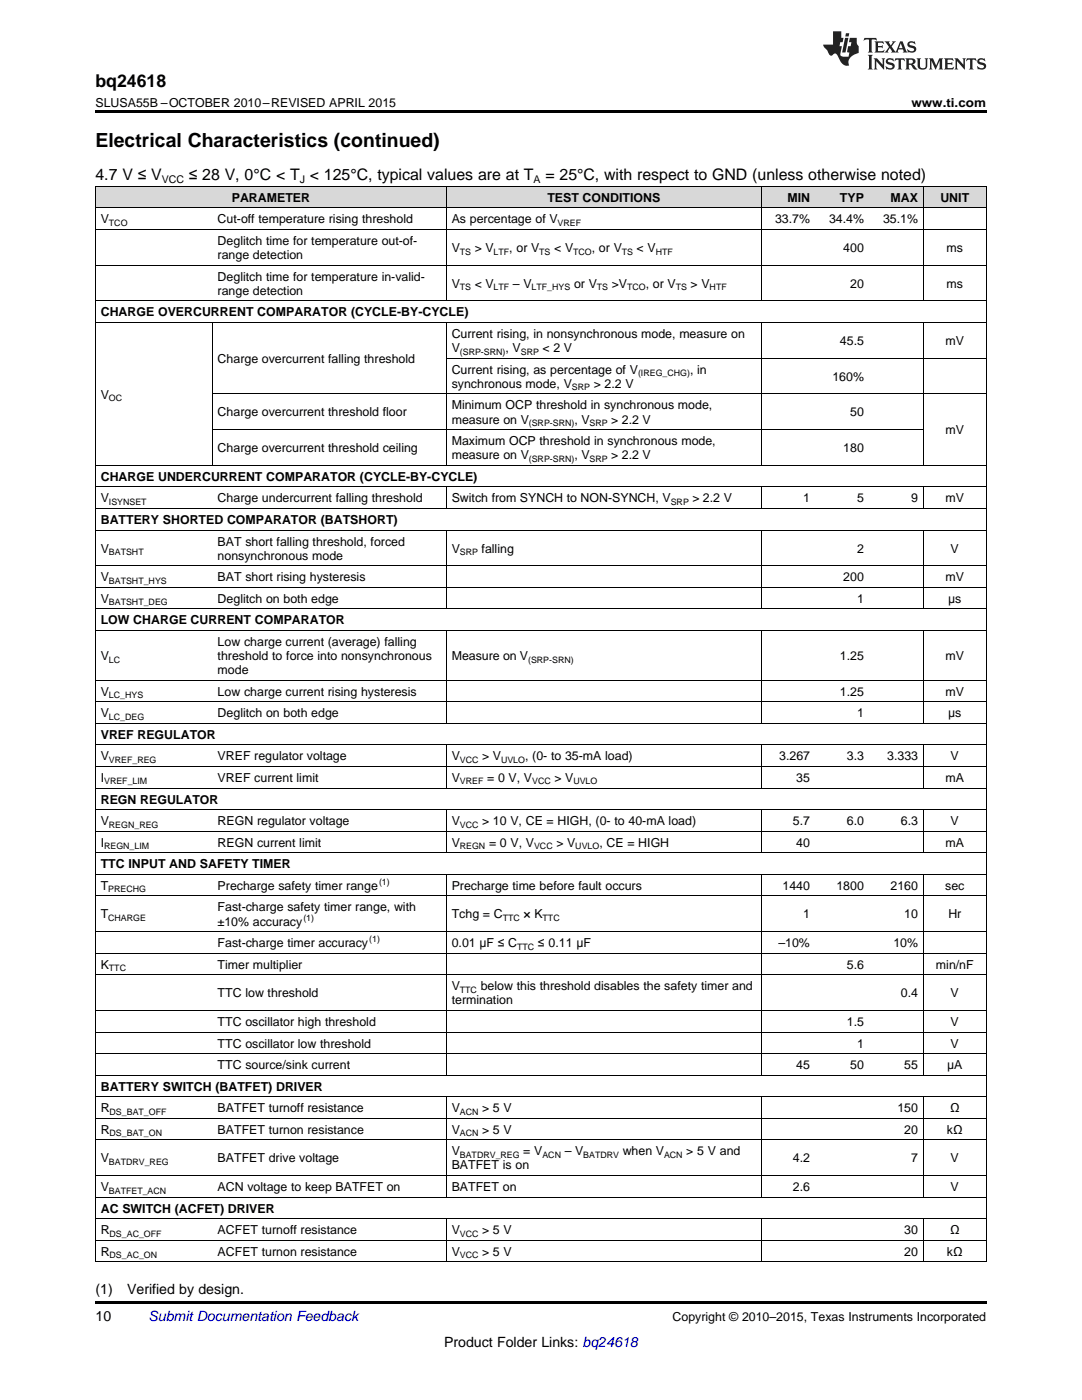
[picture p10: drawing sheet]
<svg xmlns="http://www.w3.org/2000/svg" width="216mm" height="279mm" viewBox="0 0 216 279" stroke-linecap="round" stroke-linejoin="round" font-family="sans-serif">
<defs><g id="words">
<text font-size="3.9" x="19" y="29.3">Electrical Characteristics (continued)</text>
<text font-size="3.5" x="19" y="17.3">bq24618</text>
<g font-size="3.2">
<text x="19" y="36">4.7 V ≤ V</text>
<text x="37.7" y="36">≤ 28 V, 0°C &lt; T &lt; 125°C, typical values are at T</text>
<text x="108.8" y="36">= 25°C, with respect to GND (unless otherwise noted)</text>
</g>
<g font-size="2.8">
<text x="19" y="258.2">(1)</text>
<text x="19" y="263.6">10</text>
<text x="25.4" y="258.2">Verified by design.</text>
<text x="88.6" y="268.9">Product Folder Links: bq24618</text>
</g>
<text font-size="2.8" fill="#0000c8" x="29.6" y="263.6">Submit Documentation Feedback</text>
<g font-size="2.5">
<text x="19" y="21.4">SLUSA55B –OCTOBER 2010–REVISED APRIL 2015</text>
<text x="181.9" y="21.4">www.ti.com</text>
<text x="46.2" y="40.3">PARAMETER</text>
<text x="109.2" y="40.3">TEST CONDITIONS</text>
<text x="157.1" y="40.3">MIN</text>
<text x="167.6" y="40.3">TYP</text>
<text x="177.7" y="40.3">MAX</text>
<text x="187.6" y="40.3">UNIT</text>
<text x="20.1" y="44.6">V</text>
<text x="43.4" y="44.6">Cut-off temperature rising threshold</text>
<text x="90.1" y="44.6">As percentage of V</text>
<text x="154.7" y="44.6">33.7%</text>
<text x="165.4" y="44.6">34.4%</text>
<text x="176.2" y="44.6">35.1%</text>
<text x="43.4" y="48.9">Deglitch time for temperature out-of-</text>
<text x="43.4" y="51.7">range detection</text>
<text x="90.1" y="50.3">V</text>
<text x="94.7" y="50.3">&gt; V</text>
<text x="101.6" y="50.3">, or V</text>
<text x="110.6" y="50.3">&lt; V</text>
<text x="118.1" y="50.3">, or V</text>
<text x="127" y="50.3">&lt; V</text>
<text x="168.3" y="50.3">400</text>
<text x="188.9" y="50.3">ms</text>
<text x="43.4" y="56">Deglitch time for temperature in-valid-</text>
<text x="43.4" y="58.8">range detection</text>
<text x="90.1" y="57.4">V</text>
<text x="94.7" y="57.4">&lt; V</text>
<text x="102.3" y="57.4">– V</text>
<text x="114.5" y="57.4">or V</text>
<text x="122.1" y="57.4">&gt;V</text>
<text x="128.9" y="57.4">, or V</text>
<text x="137.8" y="57.4">&gt; V</text>
<text x="169.7" y="57.4">20</text>
<text x="188.9" y="57.4">ms</text>
<text x="20.1" y="63.1">CHARGE OVERCURRENT COMPARATOR (CYCLE-BY-CYCLE)</text>
<text x="90.1" y="67.5">Current rising, in nonsynchronous mode, measure on</text>
<text x="90.1" y="70.3">V</text>
<text x="100.9" y="70.3">, V</text>
<text x="108.3" y="70.3">&lt; 2 V</text>
<text x="167.6" y="68.9">45.5</text>
<text x="188.7" y="68.9">mV</text>
<text x="43.4" y="72.4">Charge overcurrent falling threshold</text>
<text x="90.1" y="74.6">Current rising, as percentage of V</text>
<text x="90.1" y="77.4">synchronous mode, V</text>
<text x="118.5" y="77.4">&gt; 2.2 V</text>
<text x="137.7" y="74.6">, in</text>
<text x="166.1" y="76">160%</text>
<text x="20.1" y="79.6">V</text>
<text x="43.4" y="83.1">Charge overcurrent threshold floor</text>
<text x="90.1" y="81.7">Minimum OCP threshold in synchronous mode,</text>
<text x="169.7" y="83.1">50</text>
<text x="90.1" y="84.5">measure on V</text>
<text x="90.1" y="88.8">Maximum OCP threshold in synchronous mode,</text>
<text x="114.6" y="84.5">, V</text>
<text x="122" y="84.5">&gt; 2.2 V</text>
<text x="188.7" y="86.7">mV</text>
<text x="20.1" y="96">CHARGE UNDERCURRENT COMPARATOR (CYCLE-BY-CYCLE)</text>
<text x="43.4" y="90.2">Charge overcurrent threshold ceiling</text>
<text x="90.1" y="91.7">measure on V</text>
<text x="114.6" y="91.7">, V</text>
<text x="122" y="91.7">&gt; 2.2 V</text>
<text x="168.3" y="90.2">180</text>
<text x="20.1" y="100.3">V</text>
<text x="43.4" y="100.3">Charge undercurrent falling threshold</text>
<text x="90.1" y="100.3">Switch from SYNCH to NON-SYNCH, V</text>
<text x="138.2" y="100.3">&gt; 2.2 V</text>
<text x="160.3" y="100.3">1</text>
<text x="171" y="100.3">5</text>
<text x="181.8" y="100.3">9</text>
<text x="188.7" y="100.3">mV</text>
<text x="20.1" y="104.6">BATTERY SHORTED COMPARATOR (BATSHORT)</text>
<text x="20.1" y="110.3">V</text>
<text x="43.4" y="108.9">BAT short falling threshold, forced</text>
<text x="43.4" y="111.7">nonsynchronous mode</text>
<text x="90.1" y="110.3">V</text>
<text x="96.1" y="110.3">falling</text>
<text x="171" y="110.3">2</text>
<text x="189.7" y="110.3">V</text>
<text x="20.1" y="116">V</text>
<text x="43.4" y="116">BAT short rising hysteresis</text>
<text x="168.3" y="116">200</text>
<text x="188.7" y="116">mV</text>
<text x="20.1" y="120.3">V</text>
<text x="20.1" y="124.6">LOW CHARGE CURRENT COMPARATOR</text>
<text x="43.4" y="120.3">Deglitch on both edge</text>
<text x="171" y="120.3">1</text>
<text x="189.2" y="120.3">μs</text>
<text x="20.1" y="131.7">V</text>
<text x="43.4" y="128.9">Low charge current (average) falling</text>
<text x="43.4" y="131.7">threshold to force into nonsynchronous</text>
<text x="90.1" y="131.7">Measure on V</text>
<text x="167.6" y="131.7">1.25</text>
<text x="188.7" y="131.7">mV</text>
<text x="43.4" y="134.5">mode</text>
<text x="20.1" y="138.9">V</text>
<text x="20.1" y="143.2">V</text>
<text x="43.4" y="138.9">Low charge current rising hysteresis</text>
<text x="43.4" y="143.2">Deglitch on both edge</text>
<text x="167.6" y="138.9">1.25</text>
<text x="171" y="143.2">1</text>
<text x="188.7" y="138.9">mV</text>
<text x="189.2" y="143.2">μs</text>
<text x="20.1" y="147.5">VREF REGULATOR</text>
<text x="20.1" y="151.8">V</text>
<text x="43.4" y="151.8">VREF regulator voltage</text>
<text x="90.1" y="151.8">V</text>
<text x="96.2" y="151.8">&gt; V</text>
<text x="104.8" y="151.8">, (0- to 35-mA load)</text>
<text x="155.5" y="151.8">3.267</text>
<text x="169" y="151.8">3.3</text>
<text x="177" y="151.8">3.333</text>
<text x="189.7" y="151.8">V</text>
<text x="20.1" y="156.1">I</text>
<text x="20.1" y="160.4">REGN REGULATOR</text>
<text x="43.4" y="156.1">VREF current limit</text>
<text x="90.1" y="156.1">V</text>
<text x="97.2" y="156.1">= 0 V, V</text>
<text x="110.6" y="156.1">&gt; V</text>
<text x="158.9" y="156.1">35</text>
<text x="188.7" y="156.1">mA</text>
<text x="20.1" y="164.7">V</text>
<text x="43.4" y="164.7">REGN regulator voltage</text>
<text x="90.1" y="164.7">V</text>
<text x="96.2" y="164.7">&gt; 10 V, CE = HIGH, (0- to 40-mA load)</text>
<text x="158.2" y="164.7">5.7</text>
<text x="169" y="164.7">6.0</text>
<text x="179.8" y="164.7">6.3</text>
<text x="189.7" y="164.7">V</text>
<text x="20.1" y="169">I</text>
<text x="20.1" y="173.3">TTC INPUT AND SAFETY TIMER</text>
<text x="43.4" y="169">REGN current limit</text>
<text x="90.1" y="169">V</text>
<text x="97.6" y="169">= 0 V, V</text>
<text x="111" y="169">&gt; V</text>
<text x="119.6" y="169">, CE = HIGH</text>
<text x="158.9" y="169">40</text>
<text x="188.7" y="169">mA</text>
<text x="20.1" y="177.6">T</text>
<text x="43.4" y="177.6">Precharge safety timer range</text>
<text x="90.1" y="177.6">Precharge time before fault occurs</text>
<text x="156.1" y="177.6">1440</text>
<text x="166.9" y="177.6">1800</text>
<text x="177.7" y="177.6">2160</text>
<text x="188.6" y="177.6">sec</text>
<text x="20.1" y="183.3">T</text>
<text x="43.4" y="181.9">Fast-charge safety timer range, with</text>
<text x="43.4" y="184.7">±10% accuracy</text>
<text x="90.1" y="183.3">Tchg = C</text>
<text x="104.5" y="183.3">× K</text>
<text x="160.3" y="183.3">1</text>
<text x="180.4" y="183.3">10</text>
<text x="189.2" y="183.3">Hr</text>
<text x="43.4" y="189">Fast-charge timer accuracy</text>
<text x="90.1" y="189">0.01 μF ≤ C</text>
<text x="107.4" y="189">≤ 0.11 μF</text>
<text x="155.3" y="189">–10%</text>
<text x="178.3" y="189">10%</text>
<text x="20.1" y="193.3">K</text>
<text x="43.4" y="193.3">Timer multiplier</text>
<text x="90.1" y="197.6">V</text>
<text x="95.9" y="197.6">below this threshold disables the safety timer and</text>
<text x="169" y="193.3">5.6</text>
<text x="186.8" y="193.3">min/nF</text>
<text x="43.4" y="199">TTC low threshold</text>
<text x="90.1" y="200.4">termination</text>
<text x="179.8" y="199">0.4</text>
<text x="189.7" y="199">V</text>
<text x="43.4" y="204.8">TTC oscillator high threshold</text>
<text x="43.4" y="209.1">TTC oscillator low threshold</text>
<text x="169" y="204.8">1.5</text>
<text x="171" y="209.1">1</text>
<text x="189.7" y="204.8">V</text>
<text x="189.7" y="209.1">V</text>
<text x="43.4" y="213.4">TTC source/sink current</text>
<text x="158.9" y="213.4">45</text>
<text x="169.7" y="213.4">50</text>
<text x="180.4" y="213.4">55</text>
<text x="189" y="213.4">μA</text>
<text x="20.1" y="217.7">BATTERY SWITCH (BATFET) DRIVER</text>
<text x="20.1" y="222">R</text>
<text x="43.4" y="222">BATFET turnoff resistance</text>
<text x="90.1" y="222">V</text>
<text x="96.2" y="222">&gt; 5 V</text>
<text x="179.1" y="222">150</text>
<text x="189.6" y="222">Ω</text>
<text x="20.1" y="226.3">R</text>
<text x="43.4" y="226.3">BATFET turnon resistance</text>
<text x="90.1" y="226.3">V</text>
<text x="96.2" y="226.3">&gt; 5 V</text>
<text x="180.4" y="226.3">20</text>
<text x="188.9" y="226.3">kΩ</text>
<text x="20.1" y="232">V</text>
<text x="43.4" y="232">BATFET drive voltage</text>
<text x="90.1" y="230.6">V</text>
<text x="90.1" y="233.4">BATFET is on</text>
<text x="104.4" y="230.6">= V</text>
<text x="112.7" y="230.6">– V</text>
<text x="124.2" y="230.6">when V</text>
<text x="136.9" y="230.6">&gt; 5 V and</text>
<text x="158.2" y="232">4.2</text>
<text x="181.8" y="232">7</text>
<text x="189.7" y="232">V</text>
<text x="20.1" y="237.7">V</text>
<text x="43.4" y="237.7">ACN voltage to keep BATFET on</text>
<text x="90.1" y="237.7">BATFET on</text>
<text x="158.2" y="237.7">2.6</text>
<text x="189.7" y="237.7">V</text>
<text x="20.1" y="242">AC SWITCH (ACFET) DRIVER</text>
<text x="20.1" y="246.3">R</text>
<text x="20.1" y="250.6">R</text>
<text x="43.4" y="246.3">ACFET turnoff resistance</text>
<text x="43.4" y="250.6">ACFET turnon resistance</text>
<text x="90.1" y="246.3">V</text>
<text x="90.1" y="250.6">V</text>
<text x="96.2" y="246.3">&gt; 5 V</text>
<text x="96.2" y="250.6">&gt; 5 V</text>
<text x="180.4" y="246.3">30</text>
<text x="180.4" y="250.6">20</text>
<text x="188.9" y="250.6">kΩ</text>
<text x="189.6" y="246.3">Ω</text>
<text x="134.2" y="263.6">Copyright © 2010–2015, Texas Instruments Incorporated</text>
</g>
<g font-size="2.1">
<text x="32.3" y="36.6">VCC</text>
<text x="59.8" y="36.6">J</text>
<text x="106.5" y="36.6">A</text>
</g>
<g font-size="1.8">
<text x="21.7" y="45.1">TCO</text>
<text x="111.3" y="45.1">VREF</text>
<text x="91.8" y="50.8">TS</text>
<text x="98.5" y="50.8">LTF</text>
<text x="107.6" y="50.8">TS</text>
<text x="114.4" y="50.8">TCO</text>
<text x="124.1" y="50.8">TS</text>
<text x="130.8" y="50.8">HTF</text>
<text x="91.8" y="57.9">TS</text>
<text x="98.5" y="57.9">LTF</text>
<text x="106.1" y="57.9">LTF_HYS</text>
<text x="119.1" y="57.9">TS</text>
<text x="125.1" y="57.9">TCO</text>
<text x="134.8" y="57.9">TS</text>
<text x="141.6" y="57.9">HTF</text>
<text x="91.8" y="70.8">(SRP-SRN)</text>
<text x="103.9" y="70.8">SRP</text>
<text x="114.1" y="77.9">SRP</text>
<text x="127.3" y="75.1">(IREG_CHG)</text>
<text x="21.7" y="80">OC</text>
<text x="105.5" y="85">(SRP-SRN)</text>
<text x="117.7" y="85">SRP</text>
<text x="105.5" y="92.1">(SRP-SRN)</text>
<text x="117.7" y="92.1">SRP</text>
<text x="21.7" y="100.8">ISYNSET</text>
<text x="133.8" y="100.8">SRP</text>
<text x="21.7" y="110.8">BATSHT</text>
<text x="91.8" y="110.8">SRP</text>
<text x="21.7" y="116.5">BATSHT_HYS</text>
<text x="21.7" y="120.8">BATSHT_DEG</text>
<text x="21.7" y="132.2">LC</text>
<text x="105.4" y="132.2">(SRP-SRN)</text>
<text x="21.7" y="139.3">LC_HYS</text>
<text x="21.7" y="143.7">LC_DEG</text>
<text x="21.7" y="152.3">VREF_REG</text>
<text x="91.8" y="152.3">VCC</text>
<text x="100" y="152.3">UVLO</text>
<text x="20.8" y="156.6">VREF_LIM</text>
<text x="91.8" y="156.6">VREF</text>
<text x="106.2" y="156.6">VCC</text>
<text x="114.4" y="156.6">UVLO</text>
<text x="21.7" y="165.2">REGN_REG</text>
<text x="91.8" y="165.2">VCC</text>
<text x="20.8" y="169.5">REGN_LIM</text>
<text x="91.8" y="169.5">REGN</text>
<text x="106.6" y="169.5">VCC</text>
<text x="114.8" y="169.5">UVLO</text>
<text x="21.6" y="178.1">PRECHG</text>
<text x="75.6" y="176.6">(1)</text>
<text x="21.6" y="183.8">CHARGE</text>
<text x="60.5" y="183.7">(1)</text>
<text x="100.3" y="183.8">TTC</text>
<text x="108.3" y="183.8">TTC</text>
<text x="73.7" y="188">(1)</text>
<text x="103.2" y="189.5">TTC</text>
<text x="21.7" y="193.8">TTC</text>
<text x="91.8" y="198.1">TTC</text>
<text x="21.9" y="222.5">DS_BAT_OFF</text>
<text x="21.9" y="226.8">DS_BAT_ON</text>
<text x="91.8" y="222.5">ACN</text>
<text x="91.8" y="226.8">ACN</text>
<text x="21.7" y="232.5">BATDRV_REG</text>
<text x="91.8" y="231.1">BATDRV_REG</text>
<text x="108.2" y="231.1">ACN</text>
<text x="116.4" y="231.1">BATDRV</text>
<text x="132.5" y="231.1">ACN</text>
<text x="21.7" y="238.2">BATFET_ACN</text>
<text x="21.9" y="246.8">DS_AC_OFF</text>
<text x="21.9" y="251.1">DS_AC_ON</text>
<text x="91.8" y="246.8">VCC</text>
<text x="91.8" y="251.1">VCC</text>
</g>
</g></defs>
<g fill="#d8d8d8">
<path d="M19 37.3h23.4v4.3h-23.4z"/>
<path d="M42.4 37.3h46.7v4.3h-46.7z"/>
<path d="M89.1 37.3h62.8v4.3h-62.8z"/>
<path d="M151.9 37.3h10.8v4.3h-10.8z"/>
<path d="M162.7 37.3h10.8v4.3h-10.8z"/>
<path d="M173.5 37.3h10.8v4.3h-10.8z"/>
<path d="M184.3 37.3h12.5v4.3h-12.5z"/>
</g>
<path d="M19 22h177.8v.5h-177.8zM19 259.7h177.8v.5h-177.8z" fill="#000"/>
<g fill="none" stroke="#000" stroke-width=".2">
<path d="M19 37.2h177.8M19.1 37.2v214.7M89 37.2v22.9M151.9 37.2v22.9M184.2 37.2v22.9M196.8 37.2v214.7M19 52.9h177.8M19 45.8h177.8M19 41.5h177.8M19 64.4h177.8M19 60.1h177.8M42.3 64.4v28.5"/>
<path d="M42.4 78.6h154.4M89 64.4v28.5M89.1 71.5h107.7M151.9 64.4v28.5M184.2 64.4v28.5M19 97.2h177.8M19 92.9h177.8M42.4 85.7h141.9M89 97.2v4.3M151.9 97.2v4.3M184.2 97.2v4.3M19 117.2h177.8"/>
<path d="M19 112.9h177.8M19 105.8h177.8M19 101.5h177.8M89 105.8v15.8M151.9 105.8v15.8M184.2 105.8v15.8M19 135.8h177.8M19 125.8h177.8M19 121.5h177.8M89 125.9v18.5M151.9 125.9v18.5M184.2 125.9v18.5"/>
<path d="M19 157.3h177.8M19 153h177.8M19 148.7h177.8M19 144.4h177.8M19 140.1h177.8M89 148.7v8.6M151.9 148.7v8.6M184.2 148.7v8.6M19 178.8h177.8M19 174.5h177.8M19 170.2h177.8M19 165.9h177.8"/>
<path d="M19 161.6h177.8M89 161.6v8.7M89 174.6v40M151.9 161.6v8.7M151.9 174.6v40M184.2 161.6v8.7M184.2 174.6v40M19 194.5h177.8M19 190.2h177.8M19 185.9h177.8M19 218.9h177.8M19 214.6h177.8"/>
<path d="M19 210.3h177.8M19 206h177.8M19 201.7h177.8M89 218.9v20.1M151.9 218.9v20.1M184.2 218.9v20.1M19 238.9h177.8M19 234.6h177.8M19 227.5h177.8M19 223.2h177.8M19 251.8h177.8M19 247.5h177.8"/>
<path d="M19 243.2h177.8M89 243.3v8.6M151.9 243.3v8.6M184.2 243.3v8.6"/>
</g>
<g fill="#231f20">
<path d="M172.5 7.6l-.1 .5 .4-.2h.6v.1v2.1l-.2 .4h.9l-.2-.4v-2.1l.1-.1h.5l.5 .2-.2-.5zM174.5 8.3l.2 .3v1.5l-.2 .4h1.8l.2-.6a1.04 1.04 0 0 1-1.3 .2v-.7h.6l.3 .2v-.6l-.3 .2h-.6v-.6l.8-.1 .4 .3-.2-.5zM176.5 8.3l.9 1.1-.9 1.1h.8l-.2-.2 .4-.7 .5 .7-.2 .2h1.5l-.2-.2 .2-.4h.9l.1 .4-.2 .2h1l-.3-.3-.7-1.9h-.5l-.9 2-.8-1 .9-1h-.8l.1 .3-.4 .5-.3-.6 .1-.2zM179.7 8.6l.4 1h-.7zM181.3 8.4a.63 .63 0 0 0-.2 .7 .63 .63 0 0 0 .6 .4l.6 .2 .1 .2a.75 .75 0 0 1-.7 .4 .75 .75 0 0 1-.6-.5l.1 .7 .1-.1a1.11 1.11 0 0 0 1.5-.6 1.13 1.13 0 0 0-1.2-.8l-.1-.4a1.04 1.04 0 0 1 1.2 .2l-.2-.5-.2 .1-.4-.2zM173.2 10.9l.2 .4v2.2l-.2 .4h1l-.3-.4v-2.2l.3-.4zM174.3 11.6l.3 .4v1.5l-.3 .4h.8l-.2-.4v-1.3l1.5 1.7v-1.9l.2-.4h-.7l.2 .4v.9l-1.1-1.3zM177 11.8a.62 .62 0 0 0-.2 .7 .62 .62 0 0 0 .6 .4l.6 .1 .1 .3a.76 .76 0 0 1-.7 .3 .76 .76 0 0 1-.7-.4l.2 .7 .1-.1a1.11 1.11 0 0 0 1.5-.6 1.13 1.13 0 0 0-1.2-.8l-.1-.4a1.04 1.04 0 0 1 1.2 .2l-.2-.6-.2 .1-.5-.1zM178.7 11.6l-.2 .6a.61 .61 0 0 1 .8-.3v1.6l-.2 .4h.9l-.2-.4v-1.6a.63 .63 0 0 1 .7 .3l-.1-.6zM180.6 11.6l.3 .4v1.5l-.3 .4h1l-.2-.2-.1-.8 .6 .2a.76 .76 0 0 0 1.2 .7l-1-1a.58 .58 0 0 0 .6-.5 .58 .58 0 0 0-.5-.6zM181.4 11.9h.1a.45 .45 0 0 1 .5 .1 .45 .45 0 0 1 .1 .5l-.8 .2zM182.9 11.6l.2 .2a2.17 2.17 0 0 0 .3 1.9 .99 .99 0 0 0 1.6-.6v-1.1l.2-.4h-.7l.2 .2a1.92 1.92 0 0 1-.2 1.8 .6 .6 0 0 1-.9-.5v-1.1l.2-.4zM185.4 11.6l.2 .4v1.5l-.2 .4h.7l-.2-.4v-1.4l.8 1.8 .8-1.8v1.4l-.2 .4h.9l-.2-.4v-1.5l.2-.4h-.8l-.6 1.5-.6-1.5zM188.4 11.6l.2 .4v1.5l-.2 .4h1.8l.1-.6a1.04 1.04 0 0 1-1.2 .1v-.6h.5l.4 .2v-.6l-.4 .2h-.5v-.7h.8l.3 .3-.1-.6zM190.5 11.6l.2 .4v1.5l-.2 .4h.7l-.2-.4v-1.3l1.5 1.7v-1.9l.2-.4h-.7l.2 .4v.9l-1.1-1.3zM192.9 11.6l-.1 .6a.61 .61 0 0 1 .7-.3l.1 1.6-.3 .4h1l-.3-.4 .1-1.6a.63 .63 0 0 1 .7 .3l-.1-.6zM195.2 11.8a.62 .62 0 0 0-.2 .7 .62 .62 0 0 0 .6 .4l.6 .1 .1 .3a.76 .76 0 0 1-.7 .3 .76 .76 0 0 1-.6-.4l.1 .7 .1-.1a1.11 1.11 0 0 0 1.6-.6 1.13 1.13 0 0 0-1.3-.8l-.1-.4a1.04 1.04 0 0 1 1.2 .2l-.1-.6-.2 .1-.5-.1z"/>
<path d="M166.2 6.3v2.6h-1.9v.4l.8 .9a.91 .91 0 0 0 1 .8 .56 .56 0 0 1 .5-.3 .56 .56 0 0 1 .5 .3l.4 .8a1.53 1.53 0 0 0 1.9 1.2 1.54 1.54 0 0 1 1-2.1l.9-.3v-1.4a1.52 1.52 0 0 1-.4-1.6h-1.3l-.2 .8h.5l-.2 .8h-.5l-.1 1v.2l.4 .1-.2 .8a1.93 1.93 0 0 1-1.6-.3l.3-1.8h-.5l.2-.8h.4l.2-.8h-.4v-1.3zM168.6 7.6l-.6 2.9h.7l.6-2.9zM168.8 6.6l-.1 .7h.6l.2-.7z"/>
</g>
<use href="#words"/>
</svg>
